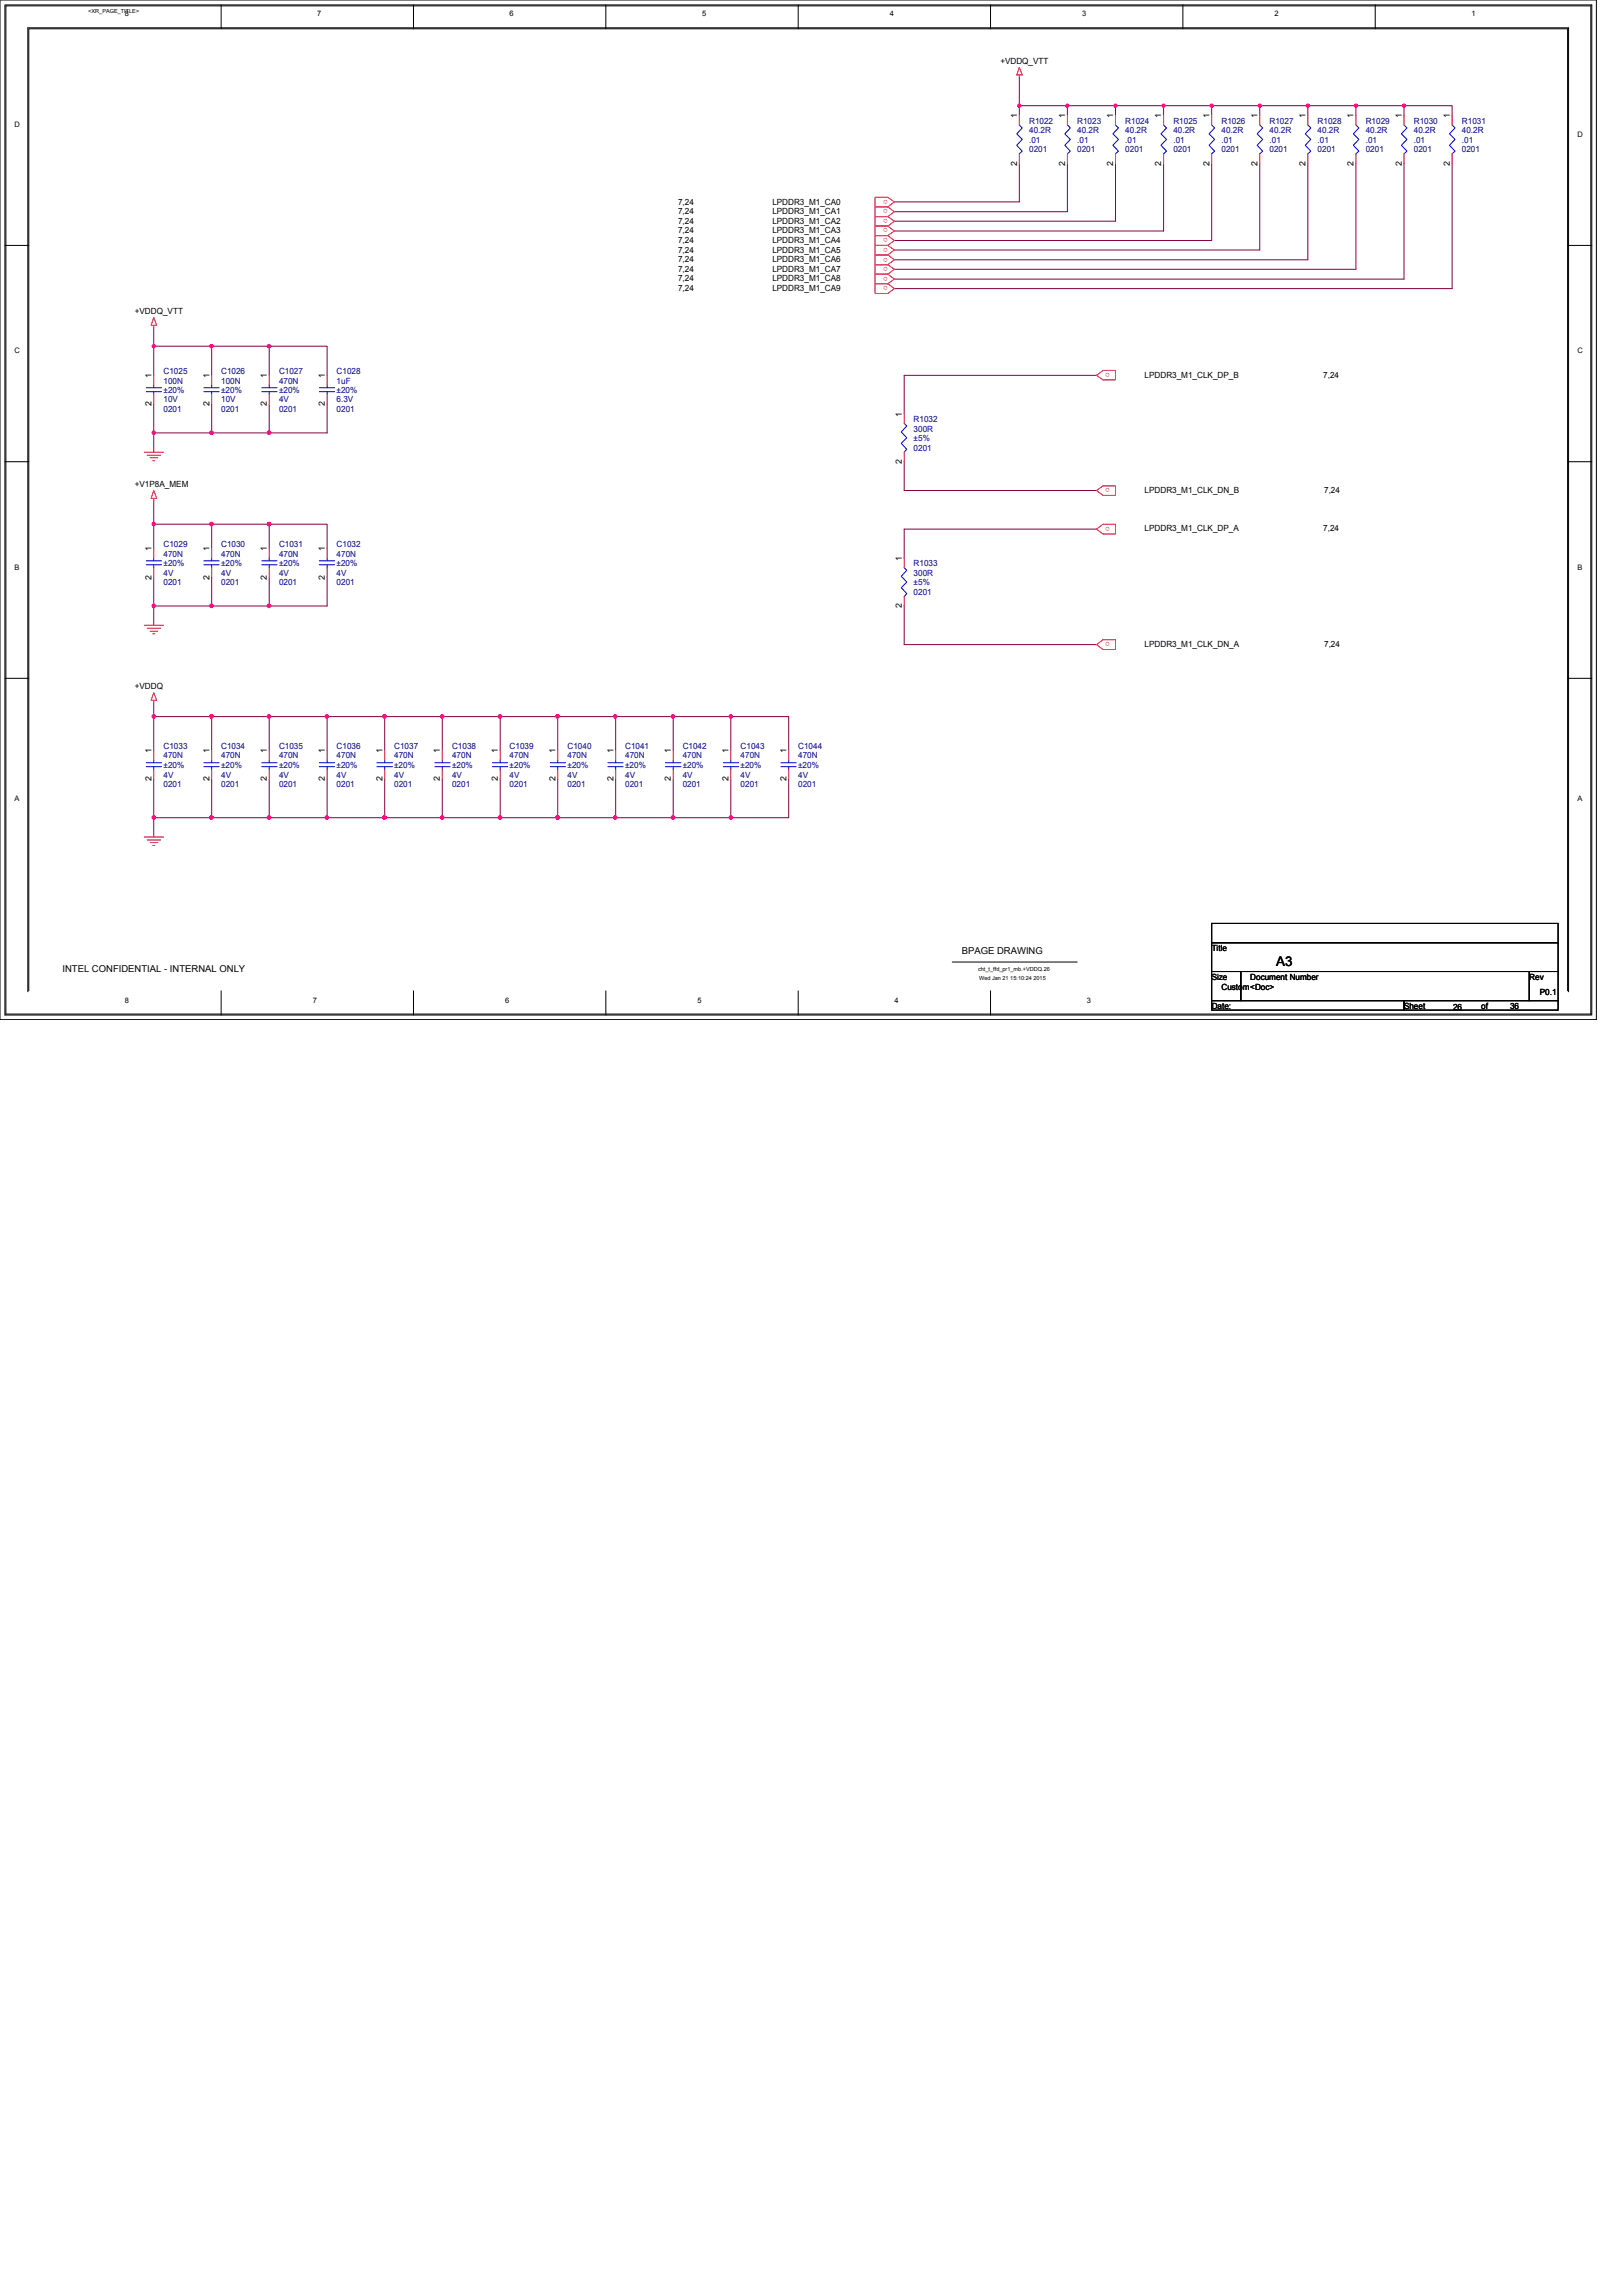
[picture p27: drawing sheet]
<svg xmlns="http://www.w3.org/2000/svg" width="210mm" height="297mm" viewBox="0 0 210 297" stroke-linecap="round" stroke-linejoin="round" font-family="sans-serif">
<defs><g id="words">
<text font-size="1.7" x="165.1" y="125">A3</text>
<g font-size="1.2">
<text x="8.1" y="125.7">INTEL CONFIDENTIAL - INTERNAL ONLY</text>
<text x="124.5" y="123.4">BPAGE DRAWING</text>
</g>
<g font-size="1.1">
<text x="129.5" y="8.3">+VDDQ_VTT</text>
<text x="131.6" y="15.3" transform="rotate(-90 131.6 15.3)">1</text>
<text x="137.8" y="15.3" transform="rotate(-90 137.8 15.3)">1</text>
<text x="144.1" y="15.3" transform="rotate(-90 144.1 15.3)">1</text>
<text x="150.3" y="15.3" transform="rotate(-90 150.3 15.3)">1</text>
<text x="156.5" y="15.3" transform="rotate(-90 156.5 15.3)">1</text>
<text x="162.7" y="15.3" transform="rotate(-90 162.7 15.3)">1</text>
<text x="169" y="15.3" transform="rotate(-90 169 15.3)">1</text>
<text x="175.2" y="15.3" transform="rotate(-90 175.2 15.3)">1</text>
<text x="181.4" y="15.3" transform="rotate(-90 181.4 15.3)">1</text>
<text x="187.6" y="15.3" transform="rotate(-90 187.6 15.3)">1</text>
<text x="131.6" y="21.4" transform="rotate(-90 131.6 21.4)">2</text>
<text x="137.8" y="21.4" transform="rotate(-90 137.8 21.4)">2</text>
<text x="144.1" y="21.4" transform="rotate(-90 144.1 21.4)">2</text>
<text x="150.3" y="21.4" transform="rotate(-90 150.3 21.4)">2</text>
<text x="156.5" y="21.4" transform="rotate(-90 156.5 21.4)">2</text>
<text x="162.7" y="21.4" transform="rotate(-90 162.7 21.4)">2</text>
<text x="169" y="21.4" transform="rotate(-90 169 21.4)">2</text>
<text x="175.2" y="21.4" transform="rotate(-90 175.2 21.4)">2</text>
<text x="181.4" y="21.4" transform="rotate(-90 181.4 21.4)">2</text>
<text x="187.6" y="21.4" transform="rotate(-90 187.6 21.4)">2</text>
<text x="87.8" y="26.5">7,24</text>
<text x="87.8" y="27.7">7,24</text>
<text x="87.8" y="29">7,24</text>
<text x="99.9" y="26.5">LPDDR3_M1_CA0</text>
<text x="99.9" y="27.7">LPDDR3_M1_CA1</text>
<text x="99.9" y="29">LPDDR3_M1_CA2</text>
<text x="87.8" y="30.2">7,24</text>
<text x="87.8" y="31.4">7,24</text>
<text x="87.8" y="32.7">7,24</text>
<text x="87.8" y="33.9">7,24</text>
<text x="87.8" y="35.2">7,24</text>
<text x="99.9" y="30.2">LPDDR3_M1_CA3</text>
<text x="99.9" y="31.4">LPDDR3_M1_CA4</text>
<text x="99.9" y="32.7">LPDDR3_M1_CA5</text>
<text x="99.9" y="33.9">LPDDR3_M1_CA6</text>
<text x="99.9" y="35.2">LPDDR3_M1_CA7</text>
<text x="17.4" y="40.6">+VDDQ_VTT</text>
<text x="87.8" y="36.4">7,24</text>
<text x="87.8" y="37.6">7,24</text>
<text x="99.9" y="36.4">LPDDR3_M1_CA8</text>
<text x="99.9" y="37.6">LPDDR3_M1_CA9</text>
<text x="19.6" y="52.5" transform="rotate(-90 19.6 52.5)">2</text>
<text x="19.6" y="48.9" transform="rotate(-90 19.6 48.9)">1</text>
<text x="27.1" y="52.5" transform="rotate(-90 27.1 52.5)">2</text>
<text x="27.1" y="48.9" transform="rotate(-90 27.1 48.9)">1</text>
<text x="34.5" y="52.5" transform="rotate(-90 34.5 52.5)">2</text>
<text x="34.5" y="48.9" transform="rotate(-90 34.5 48.9)">1</text>
<text x="42" y="52.5" transform="rotate(-90 42 52.5)">2</text>
<text x="42" y="48.9" transform="rotate(-90 42 48.9)">1</text>
<text x="116.7" y="53.9" transform="rotate(-90 116.7 53.9)">1</text>
<text x="148.1" y="48.9">LPDDR3_M1_CLK_DP_B</text>
<text x="171.2" y="48.9">7,24</text>
<text x="17.4" y="63">+V1P8A_MEM</text>
<text x="116.7" y="60" transform="rotate(-90 116.7 60)">2</text>
<text x="148.1" y="63.8">LPDDR3_M1_CLK_DN_B</text>
<text x="171.4" y="63.8">7,24</text>
<text x="19.6" y="71.3" transform="rotate(-90 19.6 71.3)">1</text>
<text x="27.1" y="71.3" transform="rotate(-90 27.1 71.3)">1</text>
<text x="34.5" y="71.3" transform="rotate(-90 34.5 71.3)">1</text>
<text x="42" y="71.3" transform="rotate(-90 42 71.3)">1</text>
<text x="148.1" y="68.7">LPDDR3_M1_CLK_DP_A</text>
<text x="171.2" y="68.7">7,24</text>
<text x="19.6" y="75" transform="rotate(-90 19.6 75)">2</text>
<text x="27.1" y="75" transform="rotate(-90 27.1 75)">2</text>
<text x="34.5" y="75" transform="rotate(-90 34.5 75)">2</text>
<text x="42" y="75" transform="rotate(-90 42 75)">2</text>
<text x="116.7" y="72.6" transform="rotate(-90 116.7 72.6)">1</text>
<text x="116.7" y="78.7" transform="rotate(-90 116.7 78.7)">2</text>
<text x="148.1" y="83.7">LPDDR3_M1_CLK_DN_A</text>
<text x="171.4" y="83.7">7,24</text>
<text x="17.4" y="89.2">+VDDQ</text>
<text x="19.6" y="101.1" transform="rotate(-90 19.6 101.1)">2</text>
<text x="19.6" y="97.5" transform="rotate(-90 19.6 97.5)">1</text>
<text x="27.1" y="101.1" transform="rotate(-90 27.1 101.1)">2</text>
<text x="27.1" y="97.5" transform="rotate(-90 27.1 97.5)">1</text>
<text x="34.5" y="101.1" transform="rotate(-90 34.5 101.1)">2</text>
<text x="34.5" y="97.5" transform="rotate(-90 34.5 97.5)">1</text>
<text x="42" y="101.1" transform="rotate(-90 42 101.1)">2</text>
<text x="42" y="97.5" transform="rotate(-90 42 97.5)">1</text>
<text x="49.5" y="101.1" transform="rotate(-90 49.5 101.1)">2</text>
<text x="49.5" y="97.5" transform="rotate(-90 49.5 97.5)">1</text>
<text x="56.9" y="101.1" transform="rotate(-90 56.9 101.1)">2</text>
<text x="56.9" y="97.5" transform="rotate(-90 56.9 97.5)">1</text>
<text x="64.4" y="101.1" transform="rotate(-90 64.4 101.1)">2</text>
<text x="64.4" y="97.5" transform="rotate(-90 64.4 97.5)">1</text>
<text x="71.9" y="101.1" transform="rotate(-90 71.9 101.1)">2</text>
<text x="71.9" y="97.5" transform="rotate(-90 71.9 97.5)">1</text>
<text x="79.4" y="101.1" transform="rotate(-90 79.4 101.1)">2</text>
<text x="79.4" y="97.5" transform="rotate(-90 79.4 97.5)">1</text>
<text x="86.8" y="101.1" transform="rotate(-90 86.8 101.1)">2</text>
<text x="86.8" y="97.5" transform="rotate(-90 86.8 97.5)">1</text>
<text x="94.3" y="101.1" transform="rotate(-90 94.3 101.1)">2</text>
<text x="94.3" y="97.5" transform="rotate(-90 94.3 97.5)">1</text>
<text x="101.8" y="101.1" transform="rotate(-90 101.8 101.1)">2</text>
<text x="101.8" y="97.5" transform="rotate(-90 101.8 97.5)">1</text>
<text x="156.8" y="123">Title</text>
<text x="156.8" y="126.7">Size</text>
<text x="156.8" y="130.5">Date:</text>
<text x="158.1" y="128">Custom&lt;Doc&gt;</text>
<text x="161.8" y="126.7">Document Number</text>
<text x="181.7" y="130.5">Sheet</text>
<text x="188" y="130.6">26</text>
<text x="191.7" y="130.5">of</text>
<text x="195.4" y="130.5">36</text>
<text x="197.9" y="126.7">Rev</text>
<text x="199.3" y="128.7">P0.1</text>
</g>
<g font-size="1.1" fill="#000080">
<text x="133.2" y="16">R1022</text>
<text x="133.2" y="17.2">40.2R</text>
<text x="139.4" y="16">R1023</text>
<text x="139.4" y="17.2">40.2R</text>
<text x="145.6" y="16">R1024</text>
<text x="145.6" y="17.2">40.2R</text>
<text x="151.8" y="16">R1025</text>
<text x="151.8" y="17.2">40.2R</text>
<text x="158.1" y="16">R1026</text>
<text x="158.1" y="17.2">40.2R</text>
<text x="164.3" y="16">R1027</text>
<text x="164.3" y="17.2">40.2R</text>
<text x="170.5" y="16">R1028</text>
<text x="170.5" y="17.2">40.2R</text>
<text x="176.7" y="16">R1029</text>
<text x="176.7" y="17.2">40.2R</text>
<text x="183" y="16">R1030</text>
<text x="183" y="17.2">40.2R</text>
<text x="189.2" y="16">R1031</text>
<text x="189.2" y="17.2">40.2R</text>
<text x="133.2" y="18.5">.01</text>
<text x="133.2" y="19.7">0201</text>
<text x="139.4" y="18.5">.01</text>
<text x="139.4" y="19.7">0201</text>
<text x="145.6" y="18.5">.01</text>
<text x="145.6" y="19.7">0201</text>
<text x="151.8" y="18.5">.01</text>
<text x="151.8" y="19.7">0201</text>
<text x="158.1" y="18.5">.01</text>
<text x="158.1" y="19.7">0201</text>
<text x="164.3" y="18.5">.01</text>
<text x="164.3" y="19.7">0201</text>
<text x="170.5" y="18.5">.01</text>
<text x="170.5" y="19.7">0201</text>
<text x="176.7" y="18.5">.01</text>
<text x="176.7" y="19.7">0201</text>
<text x="183" y="18.5">.01</text>
<text x="183" y="19.7">0201</text>
<text x="189.2" y="18.5">.01</text>
<text x="189.2" y="19.7">0201</text>
<text x="21.2" y="48.3">C1025</text>
<text x="21.2" y="49.6">100N</text>
<text x="21.2" y="53.3">0201</text>
<text x="21.2" y="52.1">10V</text>
<text x="21.2" y="50.8">±20%</text>
<text x="28.6" y="48.3">C1026</text>
<text x="28.6" y="49.6">100N</text>
<text x="28.6" y="53.3">0201</text>
<text x="28.6" y="52.1">10V</text>
<text x="28.6" y="50.8">±20%</text>
<text x="36.1" y="48.3">C1027</text>
<text x="36.1" y="49.6">470N</text>
<text x="36.1" y="53.3">0201</text>
<text x="36.1" y="52.1">4V</text>
<text x="36.1" y="50.8">±20%</text>
<text x="43.6" y="48.3">C1028</text>
<text x="43.6" y="49.6">1uF</text>
<text x="43.6" y="53.3">0201</text>
<text x="43.6" y="52.1">6.3V</text>
<text x="43.6" y="50.8">±20%</text>
<text x="118.2" y="54.6">R1032</text>
<text x="118.2" y="55.8">300R</text>
<text x="118.2" y="57.1">±5%</text>
<text x="118.2" y="58.3">0201</text>
<text x="21.2" y="70.7">C1029</text>
<text x="28.6" y="70.7">C1030</text>
<text x="36.1" y="70.7">C1031</text>
<text x="43.6" y="70.7">C1032</text>
<text x="21.2" y="72">470N</text>
<text x="21.2" y="75.7">0201</text>
<text x="21.2" y="74.5">4V</text>
<text x="21.2" y="73.2">±20%</text>
<text x="28.6" y="72">470N</text>
<text x="28.6" y="75.7">0201</text>
<text x="28.6" y="74.5">4V</text>
<text x="28.6" y="73.2">±20%</text>
<text x="36.1" y="72">470N</text>
<text x="36.1" y="75.7">0201</text>
<text x="36.1" y="74.5">4V</text>
<text x="36.1" y="73.2">±20%</text>
<text x="43.6" y="72">470N</text>
<text x="43.6" y="75.7">0201</text>
<text x="43.6" y="74.5">4V</text>
<text x="43.6" y="73.2">±20%</text>
<text x="118.2" y="73.2">R1033</text>
<text x="118.2" y="74.5">300R</text>
<text x="118.2" y="75.7">±5%</text>
<text x="118.2" y="77">0201</text>
<text x="21.2" y="96.9">C1033</text>
<text x="21.2" y="98.1">470N</text>
<text x="21.2" y="101.9">0201</text>
<text x="21.2" y="100.6">4V</text>
<text x="21.2" y="99.4">±20%</text>
<text x="28.6" y="96.9">C1034</text>
<text x="28.6" y="98.1">470N</text>
<text x="28.6" y="101.9">0201</text>
<text x="28.6" y="100.6">4V</text>
<text x="28.6" y="99.4">±20%</text>
<text x="36.1" y="96.9">C1035</text>
<text x="36.1" y="98.1">470N</text>
<text x="36.1" y="101.9">0201</text>
<text x="36.1" y="100.6">4V</text>
<text x="36.1" y="99.4">±20%</text>
<text x="43.6" y="96.9">C1036</text>
<text x="43.6" y="98.1">470N</text>
<text x="43.6" y="101.9">0201</text>
<text x="43.6" y="100.6">4V</text>
<text x="43.6" y="99.4">±20%</text>
<text x="51" y="96.9">C1037</text>
<text x="51" y="98.1">470N</text>
<text x="51" y="101.9">0201</text>
<text x="51" y="100.6">4V</text>
<text x="51" y="99.4">±20%</text>
<text x="58.5" y="96.9">C1038</text>
<text x="58.5" y="98.1">470N</text>
<text x="58.5" y="101.9">0201</text>
<text x="58.5" y="100.6">4V</text>
<text x="58.5" y="99.4">±20%</text>
<text x="66" y="96.9">C1039</text>
<text x="66" y="98.1">470N</text>
<text x="66" y="101.9">0201</text>
<text x="66" y="100.6">4V</text>
<text x="66" y="99.4">±20%</text>
<text x="73.4" y="96.9">C1040</text>
<text x="73.4" y="98.1">470N</text>
<text x="73.4" y="101.9">0201</text>
<text x="73.4" y="100.6">4V</text>
<text x="73.4" y="99.4">±20%</text>
<text x="80.9" y="96.9">C1041</text>
<text x="80.9" y="98.1">470N</text>
<text x="80.9" y="101.9">0201</text>
<text x="80.9" y="100.6">4V</text>
<text x="80.9" y="99.4">±20%</text>
<text x="88.3" y="96.9">C1042</text>
<text x="88.3" y="98.1">470N</text>
<text x="88.3" y="101.9">0201</text>
<text x="88.3" y="100.6">4V</text>
<text x="88.3" y="99.4">±20%</text>
<text x="95.8" y="96.9">C1043</text>
<text x="95.8" y="98.1">470N</text>
<text x="95.8" y="101.9">0201</text>
<text x="95.8" y="100.6">4V</text>
<text x="95.8" y="99.4">±20%</text>
<text x="103.3" y="96.9">C1044</text>
<text x="103.3" y="98.1">470N</text>
<text x="103.3" y="101.9">0201</text>
<text x="103.3" y="100.6">4V</text>
<text x="103.3" y="99.4">±20%</text>
</g>
<g font-size="1.1" fill="#f00">
<text x="114.9" y="25.8" transform="rotate(-180 114.9 25.8)">o</text>
<text x="114.9" y="27.1" transform="rotate(-180 114.9 27.1)">o</text>
<text x="114.9" y="28.3" transform="rotate(-180 114.9 28.3)">o</text>
<text x="114.9" y="29.5" transform="rotate(-180 114.9 29.5)">o</text>
<text x="114.9" y="30.8" transform="rotate(-180 114.9 30.8)">o</text>
<text x="114.9" y="32" transform="rotate(-180 114.9 32)">o</text>
<text x="114.9" y="33.3" transform="rotate(-180 114.9 33.3)">o</text>
<text x="114.9" y="34.5" transform="rotate(-180 114.9 34.5)">o</text>
<text x="114.9" y="35.8" transform="rotate(-180 114.9 35.8)">o</text>
<text x="114.9" y="37" transform="rotate(-180 114.9 37)">o</text>
<text x="143.6" y="48.2" transform="rotate(-180 143.6 48.2)">o</text>
<text x="143.6" y="63.2" transform="rotate(-180 143.6 63.2)">o</text>
<text x="143.6" y="68.2" transform="rotate(-180 143.6 68.2)">o</text>
<text x="143.6" y="83.1" transform="rotate(-180 143.6 83.1)">o</text>
</g>
<g font-size="1">
<text x="16.2" y="2.1">8</text>
<text x="41.1" y="2.1">7</text>
<text x="66" y="2.1">6</text>
<text x="90.8" y="2.1">5</text>
<text x="115.1" y="2.1">4</text>
<text x="140" y="2.1">3</text>
<text x="164.9" y="2.1">2</text>
<text x="190.4" y="2.1">1</text>
<text x="1.9" y="16.5">D</text>
<text x="204.1" y="17.7">D</text>
<text x="1.9" y="45.7">C</text>
<text x="204.1" y="45.7">C</text>
<text x="1.9" y="73.7">B</text>
<text x="204.1" y="73.7">B</text>
<text x="1.9" y="103.6">A</text>
<text x="204.1" y="103.6">A</text>
<text x="16.2" y="129.7">8</text>
<text x="40.5" y="129.7">7</text>
<text x="65.4" y="129.7">6</text>
<text x="90.3" y="129.7">5</text>
<text x="115.7" y="129.7">4</text>
<text x="140.6" y="129.7">3</text>
</g>
<g font-size=".7">
<text x="11.4" y="1.7">&lt;XR_PAGE_TITLE&gt;</text>
<text x="126.6" y="125.6">cht_t_ffd_pr1_mb.+VDDQ.26</text>
<text x="126.7" y="126.8">Wed Jan 21 15:10:24 2015</text>
</g>
</g></defs>
<g fill="none" stroke="#000" stroke-width=".13">
<path d="M0 0h206.6v131.9h-206.6zM.6 .6h205.4v130.7h-205.4zM.8 .8h205.1v130.4h-205.1zM28.6 .6v3.1M53.5 .6v3.1M78.4 .6v3.1M103.3 .6v3.1M128.2 .6v3.1M153.1 .6v3.1M178 .6v3.1M.6 31.7h3.1M202.9 31.7h3.1"/>
<path d="M.6 59.7h3.1M202.9 59.7h3.1M.6 87.8h3.1M202.9 87.8h3.1M3.6 128.3v-124.7h199.4v124.7M3.7 128.2v-124.5h199.2v124.5M28.6 128.2v3.1M53.5 128.2v3.1M78.4 128.2v3.1M103.3 128.2v3.1M123.2 124.5h16.2M128.2 128.2v3.1"/>
</g>
<path d="M19.9 64.7v6.3" fill="none" stroke="#800040" stroke-width=".13"/>
<path d="M19.7 67.6h.3l.1 .2-.1 .2h-.1h-.2z" fill-rule="evenodd" fill="#f0f"/>
<path d="M19.7 67.6h.3l.1 .2-.1 .2h-.1h-.2z" fill="none" stroke="#f0f" stroke-width=".13"/>
<path d="M19.9 67.8h7.5v3.2" fill="none" stroke="#800040" stroke-width=".13"/>
<path d="M27.2 67.6h.3l.1 .2-.1 .2h-.2h-.1z" fill-rule="evenodd" fill="#f0f"/>
<path d="M27.2 67.6h.3l.1 .2-.1 .2h-.2h-.1z" fill="none" stroke="#f0f" stroke-width=".13"/>
<path d="M27.4 67.8h7.4M34.8 67.8v3.2M34.8 67.8h7.5v3.2" fill="none" stroke="#800040" stroke-width=".13"/>
<path d="M34.6 67.6h.4l.1 .2-.1 .2h-.2h-.2z" fill-rule="evenodd" fill="#f0f"/>
<path d="M34.6 67.6h.4l.1 .2-.1 .2h-.2h-.2z" fill="none" stroke="#f0f" stroke-width=".13"/>
<path d="M27.4 92.7h-7.5v4.4" fill="none" stroke="#800040" stroke-width=".13"/>
<path d="M19.7 92.5h.3l.1 .2-.1 .1-.1 .1-.2-.1z" fill-rule="evenodd" fill="#f0f"/>
<path d="M19.7 92.5h.3l.1 .2-.1 .1-.1 .1-.2-.1z" fill="none" stroke="#f0f" stroke-width=".13"/>
<path d="M27.2 92.5h.3l.1 .2-.1 .1-.2 .1-.1-.1z" fill-rule="evenodd" fill="#f0f"/>
<path d="M27.2 92.5h.3l.1 .2-.1 .1-.2 .1-.1-.1z" fill="none" stroke="#f0f" stroke-width=".13"/>
<path d="M19.9 90.8v1.9M27.4 97.1v-4.4h7.4v4.4M34.8 92.7h7.5v4.4" fill="none" stroke="#800040" stroke-width=".13"/>
<path d="M42.1 92.5h.3l.1 .2-.1 .1-.1 .1-.2-.1z" fill-rule="evenodd" fill="#f0f"/>
<path d="M42.1 92.5h.3l.1 .2-.1 .1-.1 .1-.2-.1z" fill="none" stroke="#f0f" stroke-width=".13"/>
<path d="M34.6 92.5h.4l.1 .2-.1 .1-.2 .1-.2-.1z" fill-rule="evenodd" fill="#f0f"/>
<path d="M34.6 92.5h.4l.1 .2-.1 .1-.2 .1-.2-.1z" fill="none" stroke="#f0f" stroke-width=".13"/>
<path d="M42.3 92.7h7.5v4.4M49.8 92.7h7.4v4.4" fill="none" stroke="#800040" stroke-width=".13"/>
<path d="M57.1 92.5h.3v.2v.1l-.2 .1-.1-.1z" fill-rule="evenodd" fill="#f0f"/>
<path d="M57.1 92.5h.3v.2v.1l-.2 .1-.1-.1z" fill="none" stroke="#f0f" stroke-width=".13"/>
<path d="M49.6 92.5h.3l.1 .2-.1 .1-.2 .1-.1-.1z" fill-rule="evenodd" fill="#f0f"/>
<path d="M49.6 92.5h.3l.1 .2-.1 .1-.2 .1-.1-.1z" fill="none" stroke="#f0f" stroke-width=".13"/>
<path d="M57.2 92.7h7.5v4.4M64.7 92.7h7.5v4.4" fill="none" stroke="#800040" stroke-width=".13"/>
<path d="M64.5 92.5h.4v.2v.1l-.2 .1-.2-.1z" fill-rule="evenodd" fill="#f0f"/>
<path d="M64.5 92.5h.4v.2v.1l-.2 .1-.2-.1z" fill="none" stroke="#f0f" stroke-width=".13"/>
<path d="M72.2 92.7h7.5v4.4" fill="none" stroke="#800040" stroke-width=".13"/>
<path d="M79.5 92.5h.3v.2v.1l-.2 .1-.1-.1z" fill-rule="evenodd" fill="#f0f"/>
<path d="M79.5 92.5h.3v.2v.1l-.2 .1-.1-.1z" fill="none" stroke="#f0f" stroke-width=".13"/>
<path d="M72 92.5h.3l.1 .2-.1 .1-.2 .1-.1-.1z" fill-rule="evenodd" fill="#f0f"/>
<path d="M72 92.5h.3l.1 .2-.1 .1-.2 .1-.1-.1z" fill="none" stroke="#f0f" stroke-width=".13"/>
<path d="M79.7 92.7h7.4v4.4M87.1 92.7h7.5v4.4" fill="none" stroke="#800040" stroke-width=".13"/>
<path d="M94.4 92.5h.3l.1 .2-.1 .1-.1 .1-.2-.1z" fill-rule="evenodd" fill="#f0f"/>
<path d="M94.4 92.5h.3l.1 .2-.1 .1-.1 .1-.2-.1z" fill="none" stroke="#f0f" stroke-width=".13"/>
<path d="M86.9 92.5h.4v.2v.1l-.2 .1-.2-.1z" fill-rule="evenodd" fill="#f0f"/>
<path d="M86.9 92.5h.4v.2v.1l-.2 .1-.2-.1z" fill="none" stroke="#f0f" stroke-width=".13"/>
<path d="M19.9 44.8h7.5v3.8M94.6 92.7h7.5v4.4" fill="none" stroke="#800040" stroke-width=".13"/>
<path d="M27.2 44.6h.3l.1 .2-.1 .1-.2 .1-.1-.1z" fill-rule="evenodd" fill="#f0f"/>
<path d="M27.2 44.6h.3l.1 .2-.1 .1-.2 .1-.1-.1z" fill="none" stroke="#f0f" stroke-width=".13"/>
<path d="M19.7 44.6h.3l.1 .2-.1 .1-.1 .1-.2-.1z" fill-rule="evenodd" fill="#f0f"/>
<path d="M19.7 44.6h.3l.1 .2-.1 .1-.1 .1-.2-.1z" fill="none" stroke="#f0f" stroke-width=".13"/>
<path d="M19.9 42.3v6.3M27.4 44.8h7.4v3.8M34.8 44.8h7.5v3.8" fill="none" stroke="#800040" stroke-width=".13"/>
<path d="M34.6 44.6h.4l.1 .2-.1 .1-.2 .1-.2-.1z" fill-rule="evenodd" fill="#f0f"/>
<path d="M34.6 44.6h.4l.1 .2-.1 .1-.2 .1-.2-.1z" fill="none" stroke="#f0f" stroke-width=".13"/>
<path d="M131.9 13.7v1.2" fill="none" stroke="#800040" stroke-width=".13"/>
<path d="M131.8 13.5h.2l.1 .2-.1 .1-.1 .1-.1-.1z" fill-rule="evenodd" fill="#f0f"/>
<path d="M131.8 13.5h.2l.1 .2-.1 .1-.1 .1-.1-.1z" fill="none" stroke="#f0f" stroke-width=".13"/>
<path d="M131.9 9.9v3.8h6.2M144.4 13.7h-6.3v1.2" fill="none" stroke="#800040" stroke-width=".13"/>
<path d="M138 13.5h.3v.2v.1l-.2 .1-.1-.1z" fill-rule="evenodd" fill="#f0f"/>
<path d="M138 13.5h.3v.2v.1l-.2 .1-.1-.1z" fill="none" stroke="#f0f" stroke-width=".13"/>
<path d="M144.2 13.5h.3l.1 .2-.1 .1-.1 .1-.2-.1z" fill-rule="evenodd" fill="#f0f"/>
<path d="M144.2 13.5h.3l.1 .2-.1 .1-.1 .1-.2-.1z" fill="none" stroke="#f0f" stroke-width=".13"/>
<path d="M163 13.7h-6.2v1.2" fill="none" stroke="#800040" stroke-width=".13"/>
<path d="M162.9 13.5h.3v.2v.1l-.2 .1-.1-.1z" fill-rule="evenodd" fill="#f0f"/>
<path d="M162.9 13.5h.3v.2v.1l-.2 .1-.1-.1z" fill="none" stroke="#f0f" stroke-width=".13"/>
<path d="M163 13.7h6.2v1.2M169.2 13.7h6.3" fill="none" stroke="#800040" stroke-width=".13"/>
<path d="M175.3 13.5h.3l.1 .2-.1 .1-.1 .1-.2-.1z" fill-rule="evenodd" fill="#f0f"/>
<path d="M175.3 13.5h.3l.1 .2-.1 .1-.1 .1-.2-.1z" fill="none" stroke="#f0f" stroke-width=".13"/>
<path d="M169.1 13.5h.3l.1 .2-.1 .1-.2 .1-.1-.1z" fill-rule="evenodd" fill="#f0f"/>
<path d="M169.1 13.5h.3l.1 .2-.1 .1-.2 .1-.1-.1z" fill="none" stroke="#f0f" stroke-width=".13"/>
<path d="M175.5 14.9v-1.2h6.2v1.2M181.7 13.7h6.2v1.2" fill="none" stroke="#800040" stroke-width=".13"/>
<path d="M181.5 13.5h.3l.1 .2-.1 .1-.1 .1-.2-.1z" fill-rule="evenodd" fill="#f0f"/>
<path d="M181.5 13.5h.3l.1 .2-.1 .1-.1 .1-.2-.1z" fill="none" stroke="#f0f" stroke-width=".13"/>
<path d="M27.4 105.8h-7.5v2.5" fill="none" stroke="#800040" stroke-width=".13"/>
<path d="M19.7 105.6h.3l.1 .1-.1 .2-.1 .1-.2-.1z" fill-rule="evenodd" fill="#f0f"/>
<path d="M19.7 105.6h.3l.1 .1-.1 .2-.1 .1-.2-.1z" fill="none" stroke="#f0f" stroke-width=".13"/>
<path d="M27.2 105.6h.3l.1 .1-.1 .2-.2 .1-.1-.1z" fill-rule="evenodd" fill="#f0f"/>
<path d="M27.2 105.6h.3l.1 .1-.1 .2-.2 .1-.1-.1z" fill="none" stroke="#f0f" stroke-width=".13"/>
<path d="M27.4 52.3v3.7h-7.5M19.9 74.7v6.2M19.9 100.8v5M27.4 100.8v5" fill="none" stroke="#800040" stroke-width=".13"/>
<path d="M27.2 55.8h.3l.1 .2-.1 .1-.2 .1-.1-.1z" fill-rule="evenodd" fill="#f0f"/>
<path d="M27.2 55.8h.3l.1 .2-.1 .1-.2 .1-.1-.1z" fill="none" stroke="#f0f" stroke-width=".13"/>
<path d="M19.7 55.8h.3l.1 .2-.1 .1-.1 .1-.2-.1z" fill-rule="evenodd" fill="#f0f"/>
<path d="M19.7 55.8h.3l.1 .2-.1 .1-.1 .1-.2-.1z" fill="none" stroke="#f0f" stroke-width=".13"/>
<path d="M19.9 52.3v6.2M34.8 74.7v3.7" fill="none" stroke="#800040" stroke-width=".13"/>
<path d="M34.6 78.2h.4l.1 .2-.1 .1-.2 .1-.2-.1z" fill-rule="evenodd" fill="#f0f"/>
<path d="M34.6 78.2h.4l.1 .2-.1 .1-.2 .1-.2-.1z" fill="none" stroke="#f0f" stroke-width=".13"/>
<path d="M19.9 78.4h14.9" fill="none" stroke="#800040" stroke-width=".13"/>
<path d="M27.2 78.2h.3l.1 .2-.1 .1-.2 .1-.1-.1z" fill-rule="evenodd" fill="#f0f"/>
<path d="M27.2 78.2h.3l.1 .2-.1 .1-.2 .1-.1-.1z" fill="none" stroke="#f0f" stroke-width=".13"/>
<path d="M19.7 78.2h.3l.1 .2-.1 .1-.1 .1-.2-.1z" fill-rule="evenodd" fill="#f0f"/>
<path d="M19.7 78.2h.3l.1 .2-.1 .1-.1 .1-.2-.1z" fill="none" stroke="#f0f" stroke-width=".13"/>
<path d="M27.4 56h7.4M34.8 52.3v3.7M42.3 52.3v3.7h-7.5M27.4 74.7v3.7M34.8 100.8v5h-7.4" fill="none" stroke="#800040" stroke-width=".13"/>
<path d="M34.6 55.8h.4l.1 .2-.1 .1-.2 .1-.2-.1z" fill-rule="evenodd" fill="#f0f"/>
<path d="M34.6 55.8h.4l.1 .2-.1 .1-.2 .1-.2-.1z" fill="none" stroke="#f0f" stroke-width=".13"/>
<path d="M42.3 100.8v5h-7.5" fill="none" stroke="#800040" stroke-width=".13"/>
<path d="M42.1 105.6h.3l.1 .1-.1 .2-.1 .1-.2-.1z" fill-rule="evenodd" fill="#f0f"/>
<path d="M42.1 105.6h.3l.1 .1-.1 .2-.1 .1-.2-.1z" fill="none" stroke="#f0f" stroke-width=".13"/>
<path d="M34.6 105.6h.4l.1 .1-.1 .2-.2 .1-.2-.1z" fill-rule="evenodd" fill="#f0f"/>
<path d="M34.6 105.6h.4l.1 .1-.1 .2-.2 .1-.2-.1z" fill="none" stroke="#f0f" stroke-width=".13"/>
<path d="M42.3 74.7v3.7h-7.5M42.3 105.8h7.5M49.8 100.8v5M57.2 100.8v5h-7.4" fill="none" stroke="#800040" stroke-width=".13"/>
<path d="M57.1 105.6h.3v.1v.2l-.2 .1-.1-.1z" fill-rule="evenodd" fill="#f0f"/>
<path d="M57.1 105.6h.3v.1v.2l-.2 .1-.1-.1z" fill="none" stroke="#f0f" stroke-width=".13"/>
<path d="M49.6 105.6h.3l.1 .1-.1 .2-.2 .1-.1-.1z" fill-rule="evenodd" fill="#f0f"/>
<path d="M49.6 105.6h.3l.1 .1-.1 .2-.2 .1-.1-.1z" fill="none" stroke="#f0f" stroke-width=".13"/>
<path d="M57.2 105.8h7.5M64.7 100.8v5M72.2 100.8v5h-7.5" fill="none" stroke="#800040" stroke-width=".13"/>
<path d="M64.5 105.6h.4v.1v.2l-.2 .1-.2-.1z" fill-rule="evenodd" fill="#f0f"/>
<path d="M64.5 105.6h.4v.1v.2l-.2 .1-.2-.1z" fill="none" stroke="#f0f" stroke-width=".13"/>
<path d="M79.7 100.8v5h-7.5" fill="none" stroke="#800040" stroke-width=".13"/>
<path d="M79.5 105.6h.3v.1v.2l-.2 .1-.1-.1z" fill-rule="evenodd" fill="#f0f"/>
<path d="M79.5 105.6h.3v.1v.2l-.2 .1-.1-.1z" fill="none" stroke="#f0f" stroke-width=".13"/>
<path d="M72 105.6h.3l.1 .1-.1 .2-.2 .1-.1-.1z" fill-rule="evenodd" fill="#f0f"/>
<path d="M72 105.6h.3l.1 .1-.1 .2-.2 .1-.1-.1z" fill="none" stroke="#f0f" stroke-width=".13"/>
<path d="M79.7 105.8h7.4M87.1 100.8v5M94.6 100.8v5h-7.5" fill="none" stroke="#800040" stroke-width=".13"/>
<path d="M94.4 105.6h.3l.1 .1-.1 .2-.1 .1-.2-.1z" fill-rule="evenodd" fill="#f0f"/>
<path d="M94.4 105.6h.3l.1 .1-.1 .2-.1 .1-.2-.1z" fill="none" stroke="#f0f" stroke-width=".13"/>
<path d="M86.9 105.6h.4v.1v.2l-.2 .1-.2-.1z" fill-rule="evenodd" fill="#f0f"/>
<path d="M86.9 105.6h.4v.1v.2l-.2 .1-.2-.1z" fill="none" stroke="#f0f" stroke-width=".13"/>
<g fill="none" stroke="#800040" stroke-width=".13">
<path d="M150.6 13.7h-6.2v1.2M156.8 13.7h-6.2v1.2M131.9 21.2v4.9h-16.2M138.1 21.2v6.2h-22.4M144.4 21.2v7.4h-28.7M150.6 21.2v8.7h-34.9M156.8 21.2v9.9h-41.1M163 21.2v11.1h-47.3M169.2 21.2v12.4h-53.5M175.5 21.2v13.6h-59.8M181.7 21.2v14.9h-66M187.9 21.2v16.1"/>
<path d="M117 59.7v3.8h24.9M141.9 48.6h-24.9v4.9M117 78.4v5h24.9M141.9 68.5h-24.9v3.7M102.1 100.8v5h-7.5"/>
</g>
<path d="M150.4 13.5h.3l.1 .2-.1 .1-.1 .1-.2-.1z" fill-rule="evenodd" fill="#f0f"/>
<path d="M150.4 13.5h.3l.1 .2-.1 .1-.1 .1-.2-.1z" fill="none" stroke="#f0f" stroke-width=".13"/>
<path d="M156.6 13.5h.3l.1 .2-.1 .1-.1 .1-.2-.1z" fill-rule="evenodd" fill="#f0f"/>
<path d="M156.6 13.5h.3l.1 .2-.1 .1-.1 .1-.2-.1z" fill="none" stroke="#f0f" stroke-width=".13"/>
<path d="M163 13.7v1.2M115.7 37.3h72.2" fill="none" stroke="#800040" stroke-width=".13"/>
<g fill="none" stroke="#f00" stroke-width=".13">
<path d="M131.9 9.7v.2M131.9 14.9v1.3M131.9 19.9v1.3M131.9 8.7l.4 1h-.7zM138.1 14.9v1.3M138.1 19.9v1.3M144.4 14.9v1.3M144.4 19.9v1.3M150.6 14.9v1.3M150.6 19.9v1.3M156.8 14.9v1.3M156.8 19.9v1.3"/>
<path d="M163 14.9v1.3M163 19.9v1.3M169.2 14.9v1.3M169.2 19.9v1.3M175.5 14.9v1.3M175.5 19.9v1.3M181.7 14.9v1.3M181.7 19.9v1.3M187.9 14.9v1.3M187.9 19.9v1.3M113.2 25.5h1.7l.8 .6-.8 .7h-1.7zM113.2 36.7h1.7l.8 .6-.8 .7h-1.7z"/>
<path d="M114.9 26.8l.8 .6-.8 .6M114.9 28l.8 .6-.8 .7M114.9 29.3l.8 .6-.8 .6M114.9 30.5l.8 .6-.8 .6M114.9 31.7l.8 .6-.8 .7M114.9 33l.8 .6-.8 .6M114.9 34.2l.8 .6-.8 .7M114.9 35.5l.8 .6-.8 .6M114.9 26.8h-1.7v1.2h1.7M114.9 28h-1.7v1.3h1.7M114.9 29.3h-1.7v1.2h1.7M114.9 30.5h-1.7v1.2h1.7"/>
<path d="M114.9 31.7h-1.7v1.3h1.7M114.9 33h-1.7v1.2h1.7M114.9 34.2h-1.7v1.3h1.7M114.9 35.5h-1.7v1.2h1.7M18.7 58.5h2.5M19 58.9h1.8M19.4 59.2h1M19.8 59.6h.2M19.9 42.1v.2M19.9 48.6v1.2M19.9 51v1.3M19.9 41.1l.4 1h-.7z"/>
<path d="M27.4 48.6v1.2M27.4 51v1.3M34.8 48.6v1.2M34.8 51v1.3M42.3 48.6v1.2M42.3 51v1.3M117 53.5v1.3M117 58.5v1.2M141.9 48.6l.8-.7h1.7v1.2h-1.7zM19.9 64.5v.2M19.9 71v1.2M19.9 73.4v1.3"/>
<path d="M19.9 63.5l.4 1h-.7zM27.4 71v1.2M27.4 73.4v1.3M34.8 71v1.2M34.8 73.4v1.3M42.3 71v1.2M42.3 73.4v1.3M117 72.2v1.2M117 77.2v1.2M141.9 63.5l.8-.6h1.7v1.2h-1.7zM141.9 68.5l.8-.7h1.7v1.3h-1.7zM18.7 80.9h2.5"/>
<path d="M19 81.3h1.8M19.4 81.7h1M19.8 82h.2M19.9 90.6v.2M19.9 97.1v1.2M19.9 99.6v1.2M19.9 89.6l.4 1h-.7zM27.4 97.1v1.2M27.4 99.6v1.2M34.8 97.1v1.2M34.8 99.6v1.2M42.3 97.1v1.2"/>
<path d="M42.3 99.6v1.2M49.8 97.1v1.2M49.8 99.6v1.2M57.2 97.1v1.2M57.2 99.6v1.2M64.7 97.1v1.2M64.7 99.6v1.2M72.2 97.1v1.2M72.2 99.6v1.2M79.7 97.1v1.2M79.7 99.6v1.2M87.1 97.1v1.2"/>
<path d="M87.1 99.6v1.2M94.6 97.1v1.2M94.6 99.6v1.2M102.1 97.1v1.2M102.1 99.6v1.2M141.9 83.4l.8-.6h1.7v1.2h-1.7zM18.7 108.3h2.5M19 108.7h1.8M19.4 109h1M19.8 109.4h.2"/>
</g>
<path d="M156.8 119.5h44.8v2.5h-44.8zM156.8 122h44.8v3.7h-44.8zM156.8 125.7h3.8v3.8h-3.8zM156.8 129.5h24.9v1.2h-24.9zM160.6 125.7h37.3v3.8h-37.3zM181.7 129.5h19.9v1.2h-19.9zM197.9 125.7h3.7v3.8h-3.7z" fill="none" stroke="#000" stroke-width=".13"/>
<g fill="none" stroke="#00f" stroke-width=".13">
<path d="M131.9 16.2l.4 .4-.7 .7 .7 .7-.7 .8 .7 .8-.4 .3M138.1 16.2l.4 .4-.7 .7 .7 .7-.7 .8 .7 .8-.4 .3M144.4 16.2l.3 .4-.7 .7 .7 .7-.7 .8 .7 .8-.3 .3M150.6 16.2l.4 .4-.8 .7 .8 .7-.8 .8 .8 .8-.4 .3M156.8 16.2l.4 .4-.7 .7 .7 .7-.7 .8 .7 .8-.4 .3M163 16.2l.4 .4-.7 .7 .7 .7-.7 .8 .7 .8-.4 .3M169.2 16.2l.4 .4-.7 .7 .7 .7-.7 .8 .7 .8-.4 .3M175.5 16.2l.4 .4-.8 .7 .8 .7-.8 .8 .8 .8-.4 .3M181.7 16.2l.4 .4-.7 .7 .7 .7-.7 .8 .7 .8-.4 .3M187.9 16.2l.4 .4-.7 .7 .7 .7-.7 .8 .7 .8-.4 .3M18.9 50.2h2M18.9 50.7h2"/>
<path d="M19.9 49.8v.4M19.9 50.7v.3M26.4 50.2h2M26.4 50.7h2M27.4 49.8v.4M27.4 50.7v.3M33.9 50.2h2M33.9 50.7h2M34.8 49.8v.4M34.8 50.7v.3M41.3 50.2h2M41.3 50.7h2"/>
<path d="M42.3 49.8v.4M42.3 50.7v.3M117 54.8l.3 .3-.7 .8 .7 .7-.7 .8 .7 .7-.3 .4M18.9 72.6h2M18.9 73.1h2M19.9 72.2v.4M19.9 73.1v.3M26.4 72.6h2M26.4 73.1h2M27.4 72.2v.4M27.4 73.1v.3M33.9 72.6h2"/>
<path d="M33.9 73.1h2M34.8 72.2v.4M34.8 73.1v.3M41.3 72.6h2M41.3 73.1h2M42.3 72.2v.4M42.3 73.1v.3M117 73.4l.3 .4-.7 .7 .7 .8-.7 .7 .7 .8-.3 .4M18.9 98.7h2M18.9 99.2h2M19.9 98.3v.4M19.9 99.2v.4"/>
<path d="M26.4 98.7h2M26.4 99.2h2M27.4 98.3v.4M27.4 99.2v.4M33.9 98.7h2M33.9 99.2h2M34.8 98.3v.4M34.8 99.2v.4M41.3 98.7h2M41.3 99.2h2M42.3 98.3v.4M42.3 99.2v.4"/>
<path d="M48.8 98.7h2M48.8 99.2h2M49.8 98.3v.4M49.8 99.2v.4M56.3 98.7h2M56.3 99.2h2M57.2 98.3v.4M57.2 99.2v.4M63.7 98.7h2M63.7 99.2h2M64.7 98.3v.4M64.7 99.2v.4"/>
<path d="M71.2 98.7h2M71.2 99.2h2M72.2 98.3v.4M72.2 99.2v.4M78.7 98.7h1.9M78.7 99.2h1.9M79.7 98.3v.4M79.7 99.2v.4M86.1 98.7h2M86.1 99.2h2M87.1 98.3v.4M87.1 99.2v.4"/>
<path d="M93.6 98.7h2M93.6 99.2h2M94.6 98.3v.4M94.6 99.2v.4M101 98.7h2M101 99.2h2M102.1 98.3v.4M102.1 99.2v.4"/>
</g>
<path d="M19.7 67.6h.3l.1 .2-.1 .2h-.1h-.2z" fill-rule="evenodd" fill="#f0f"/>
<path d="M19.7 67.6h.3l.1 .2-.1 .2h-.1h-.2z" fill="none" stroke="#f0f" stroke-width=".13"/>
<path d="M27.2 67.6h.3l.1 .2-.1 .2h-.2h-.1z" fill-rule="evenodd" fill="#f0f"/>
<path d="M27.2 67.6h.3l.1 .2-.1 .2h-.2h-.1z" fill="none" stroke="#f0f" stroke-width=".13"/>
<path d="M34.6 67.6h.4l.1 .2-.1 .2h-.2h-.2z" fill-rule="evenodd" fill="#f0f"/>
<path d="M34.6 67.6h.4l.1 .2-.1 .2h-.2h-.2z" fill="none" stroke="#f0f" stroke-width=".13"/>
<path d="M19.7 92.5h.3l.1 .2-.1 .1-.1 .1-.2-.1z" fill-rule="evenodd" fill="#f0f"/>
<path d="M19.7 92.5h.3l.1 .2-.1 .1-.1 .1-.2-.1z" fill="none" stroke="#f0f" stroke-width=".13"/>
<path d="M27.2 92.5h.3l.1 .2-.1 .1-.2 .1-.1-.1z" fill-rule="evenodd" fill="#f0f"/>
<path d="M27.2 92.5h.3l.1 .2-.1 .1-.2 .1-.1-.1z" fill="none" stroke="#f0f" stroke-width=".13"/>
<path d="M42.1 92.5h.3l.1 .2-.1 .1-.1 .1-.2-.1z" fill-rule="evenodd" fill="#f0f"/>
<path d="M42.1 92.5h.3l.1 .2-.1 .1-.1 .1-.2-.1z" fill="none" stroke="#f0f" stroke-width=".13"/>
<path d="M34.6 92.5h.4l.1 .2-.1 .1-.2 .1-.2-.1z" fill-rule="evenodd" fill="#f0f"/>
<path d="M34.6 92.5h.4l.1 .2-.1 .1-.2 .1-.2-.1z" fill="none" stroke="#f0f" stroke-width=".13"/>
<path d="M57.1 92.5h.3v.2v.1l-.2 .1-.1-.1z" fill-rule="evenodd" fill="#f0f"/>
<path d="M57.1 92.5h.3v.2v.1l-.2 .1-.1-.1z" fill="none" stroke="#f0f" stroke-width=".13"/>
<path d="M49.6 92.5h.3l.1 .2-.1 .1-.2 .1-.1-.1z" fill-rule="evenodd" fill="#f0f"/>
<path d="M49.6 92.5h.3l.1 .2-.1 .1-.2 .1-.1-.1z" fill="none" stroke="#f0f" stroke-width=".13"/>
<path d="M64.5 92.5h.4v.2v.1l-.2 .1-.2-.1z" fill-rule="evenodd" fill="#f0f"/>
<path d="M64.5 92.5h.4v.2v.1l-.2 .1-.2-.1z" fill="none" stroke="#f0f" stroke-width=".13"/>
<path d="M79.5 92.5h.3v.2v.1l-.2 .1-.1-.1z" fill-rule="evenodd" fill="#f0f"/>
<path d="M79.5 92.5h.3v.2v.1l-.2 .1-.1-.1z" fill="none" stroke="#f0f" stroke-width=".13"/>
<path d="M72 92.5h.3l.1 .2-.1 .1-.2 .1-.1-.1z" fill-rule="evenodd" fill="#f0f"/>
<path d="M72 92.5h.3l.1 .2-.1 .1-.2 .1-.1-.1z" fill="none" stroke="#f0f" stroke-width=".13"/>
<path d="M94.4 92.5h.3l.1 .2-.1 .1-.1 .1-.2-.1z" fill-rule="evenodd" fill="#f0f"/>
<path d="M94.4 92.5h.3l.1 .2-.1 .1-.1 .1-.2-.1z" fill="none" stroke="#f0f" stroke-width=".13"/>
<path d="M86.9 92.5h.4v.2v.1l-.2 .1-.2-.1z" fill-rule="evenodd" fill="#f0f"/>
<path d="M86.9 92.5h.4v.2v.1l-.2 .1-.2-.1z" fill="none" stroke="#f0f" stroke-width=".13"/>
<path d="M27.2 44.6h.3l.1 .2-.1 .1-.2 .1-.1-.1z" fill-rule="evenodd" fill="#f0f"/>
<path d="M27.2 44.6h.3l.1 .2-.1 .1-.2 .1-.1-.1z" fill="none" stroke="#f0f" stroke-width=".13"/>
<path d="M19.7 44.6h.3l.1 .2-.1 .1-.1 .1-.2-.1z" fill-rule="evenodd" fill="#f0f"/>
<path d="M19.7 44.6h.3l.1 .2-.1 .1-.1 .1-.2-.1z" fill="none" stroke="#f0f" stroke-width=".13"/>
<path d="M34.6 44.6h.4l.1 .2-.1 .1-.2 .1-.2-.1z" fill-rule="evenodd" fill="#f0f"/>
<path d="M34.6 44.6h.4l.1 .2-.1 .1-.2 .1-.2-.1z" fill="none" stroke="#f0f" stroke-width=".13"/>
<path d="M131.8 13.5h.2l.1 .2-.1 .1-.1 .1-.1-.1z" fill-rule="evenodd" fill="#f0f"/>
<path d="M131.8 13.5h.2l.1 .2-.1 .1-.1 .1-.1-.1z" fill="none" stroke="#f0f" stroke-width=".13"/>
<path d="M138 13.5h.3v.2v.1l-.2 .1-.1-.1z" fill-rule="evenodd" fill="#f0f"/>
<path d="M138 13.5h.3v.2v.1l-.2 .1-.1-.1z" fill="none" stroke="#f0f" stroke-width=".13"/>
<path d="M144.2 13.5h.3l.1 .2-.1 .1-.1 .1-.2-.1z" fill-rule="evenodd" fill="#f0f"/>
<path d="M144.2 13.5h.3l.1 .2-.1 .1-.1 .1-.2-.1z" fill="none" stroke="#f0f" stroke-width=".13"/>
<path d="M162.9 13.5h.3v.2v.1l-.2 .1-.1-.1z" fill-rule="evenodd" fill="#f0f"/>
<path d="M162.9 13.5h.3v.2v.1l-.2 .1-.1-.1z" fill="none" stroke="#f0f" stroke-width=".13"/>
<path d="M175.3 13.5h.3l.1 .2-.1 .1-.1 .1-.2-.1z" fill-rule="evenodd" fill="#f0f"/>
<path d="M175.3 13.5h.3l.1 .2-.1 .1-.1 .1-.2-.1z" fill="none" stroke="#f0f" stroke-width=".13"/>
<path d="M169.1 13.5h.3l.1 .2-.1 .1-.2 .1-.1-.1z" fill-rule="evenodd" fill="#f0f"/>
<path d="M169.1 13.5h.3l.1 .2-.1 .1-.2 .1-.1-.1z" fill="none" stroke="#f0f" stroke-width=".13"/>
<path d="M181.5 13.5h.3l.1 .2-.1 .1-.1 .1-.2-.1z" fill-rule="evenodd" fill="#f0f"/>
<path d="M181.5 13.5h.3l.1 .2-.1 .1-.1 .1-.2-.1z" fill="none" stroke="#f0f" stroke-width=".13"/>
<path d="M19.7 105.6h.3l.1 .1-.1 .2-.1 .1-.2-.1z" fill-rule="evenodd" fill="#f0f"/>
<path d="M19.7 105.6h.3l.1 .1-.1 .2-.1 .1-.2-.1z" fill="none" stroke="#f0f" stroke-width=".13"/>
<path d="M27.2 105.6h.3l.1 .1-.1 .2-.2 .1-.1-.1z" fill-rule="evenodd" fill="#f0f"/>
<path d="M27.2 105.6h.3l.1 .1-.1 .2-.2 .1-.1-.1z" fill="none" stroke="#f0f" stroke-width=".13"/>
<path d="M27.2 55.8h.3l.1 .2-.1 .1-.2 .1-.1-.1z" fill-rule="evenodd" fill="#f0f"/>
<path d="M27.2 55.8h.3l.1 .2-.1 .1-.2 .1-.1-.1z" fill="none" stroke="#f0f" stroke-width=".13"/>
<path d="M19.7 55.8h.3l.1 .2-.1 .1-.1 .1-.2-.1z" fill-rule="evenodd" fill="#f0f"/>
<path d="M19.7 55.8h.3l.1 .2-.1 .1-.1 .1-.2-.1z" fill="none" stroke="#f0f" stroke-width=".13"/>
<path d="M34.6 78.2h.4l.1 .2-.1 .1-.2 .1-.2-.1z" fill-rule="evenodd" fill="#f0f"/>
<path d="M34.6 78.2h.4l.1 .2-.1 .1-.2 .1-.2-.1z" fill="none" stroke="#f0f" stroke-width=".13"/>
<path d="M27.2 78.2h.3l.1 .2-.1 .1-.2 .1-.1-.1z" fill-rule="evenodd" fill="#f0f"/>
<path d="M27.2 78.2h.3l.1 .2-.1 .1-.2 .1-.1-.1z" fill="none" stroke="#f0f" stroke-width=".13"/>
<path d="M19.7 78.2h.3l.1 .2-.1 .1-.1 .1-.2-.1z" fill-rule="evenodd" fill="#f0f"/>
<path d="M19.7 78.2h.3l.1 .2-.1 .1-.1 .1-.2-.1z" fill="none" stroke="#f0f" stroke-width=".13"/>
<path d="M34.6 55.8h.4l.1 .2-.1 .1-.2 .1-.2-.1z" fill-rule="evenodd" fill="#f0f"/>
<path d="M34.6 55.8h.4l.1 .2-.1 .1-.2 .1-.2-.1z" fill="none" stroke="#f0f" stroke-width=".13"/>
<path d="M42.1 105.6h.3l.1 .1-.1 .2-.1 .1-.2-.1z" fill-rule="evenodd" fill="#f0f"/>
<path d="M42.1 105.6h.3l.1 .1-.1 .2-.1 .1-.2-.1z" fill="none" stroke="#f0f" stroke-width=".13"/>
<path d="M34.6 105.6h.4l.1 .1-.1 .2-.2 .1-.2-.1z" fill-rule="evenodd" fill="#f0f"/>
<path d="M34.6 105.6h.4l.1 .1-.1 .2-.2 .1-.2-.1z" fill="none" stroke="#f0f" stroke-width=".13"/>
<path d="M57.1 105.6h.3v.1v.2l-.2 .1-.1-.1z" fill-rule="evenodd" fill="#f0f"/>
<path d="M57.1 105.6h.3v.1v.2l-.2 .1-.1-.1z" fill="none" stroke="#f0f" stroke-width=".13"/>
<path d="M49.6 105.6h.3l.1 .1-.1 .2-.2 .1-.1-.1z" fill-rule="evenodd" fill="#f0f"/>
<path d="M49.6 105.6h.3l.1 .1-.1 .2-.2 .1-.1-.1z" fill="none" stroke="#f0f" stroke-width=".13"/>
<path d="M64.5 105.6h.4v.1v.2l-.2 .1-.2-.1z" fill-rule="evenodd" fill="#f0f"/>
<path d="M64.5 105.6h.4v.1v.2l-.2 .1-.2-.1z" fill="none" stroke="#f0f" stroke-width=".13"/>
<path d="M79.5 105.6h.3v.1v.2l-.2 .1-.1-.1z" fill-rule="evenodd" fill="#f0f"/>
<path d="M79.5 105.6h.3v.1v.2l-.2 .1-.1-.1z" fill="none" stroke="#f0f" stroke-width=".13"/>
<path d="M72 105.6h.3l.1 .1-.1 .2-.2 .1-.1-.1z" fill-rule="evenodd" fill="#f0f"/>
<path d="M72 105.6h.3l.1 .1-.1 .2-.2 .1-.1-.1z" fill="none" stroke="#f0f" stroke-width=".13"/>
<path d="M94.4 105.6h.3l.1 .1-.1 .2-.1 .1-.2-.1z" fill-rule="evenodd" fill="#f0f"/>
<path d="M94.4 105.6h.3l.1 .1-.1 .2-.1 .1-.2-.1z" fill="none" stroke="#f0f" stroke-width=".13"/>
<path d="M86.9 105.6h.4v.1v.2l-.2 .1-.2-.1z" fill-rule="evenodd" fill="#f0f"/>
<path d="M86.9 105.6h.4v.1v.2l-.2 .1-.2-.1z" fill="none" stroke="#f0f" stroke-width=".13"/>
<path d="M150.4 13.5h.3l.1 .2-.1 .1-.1 .1-.2-.1z" fill-rule="evenodd" fill="#f0f"/>
<path d="M150.4 13.5h.3l.1 .2-.1 .1-.1 .1-.2-.1z" fill="none" stroke="#f0f" stroke-width=".13"/>
<path d="M156.6 13.5h.3l.1 .2-.1 .1-.1 .1-.2-.1z" fill-rule="evenodd" fill="#f0f"/>
<path d="M156.6 13.5h.3l.1 .2-.1 .1-.1 .1-.2-.1z" fill="none" stroke="#f0f" stroke-width=".13"/>
<use href="#words"/>
</svg>
